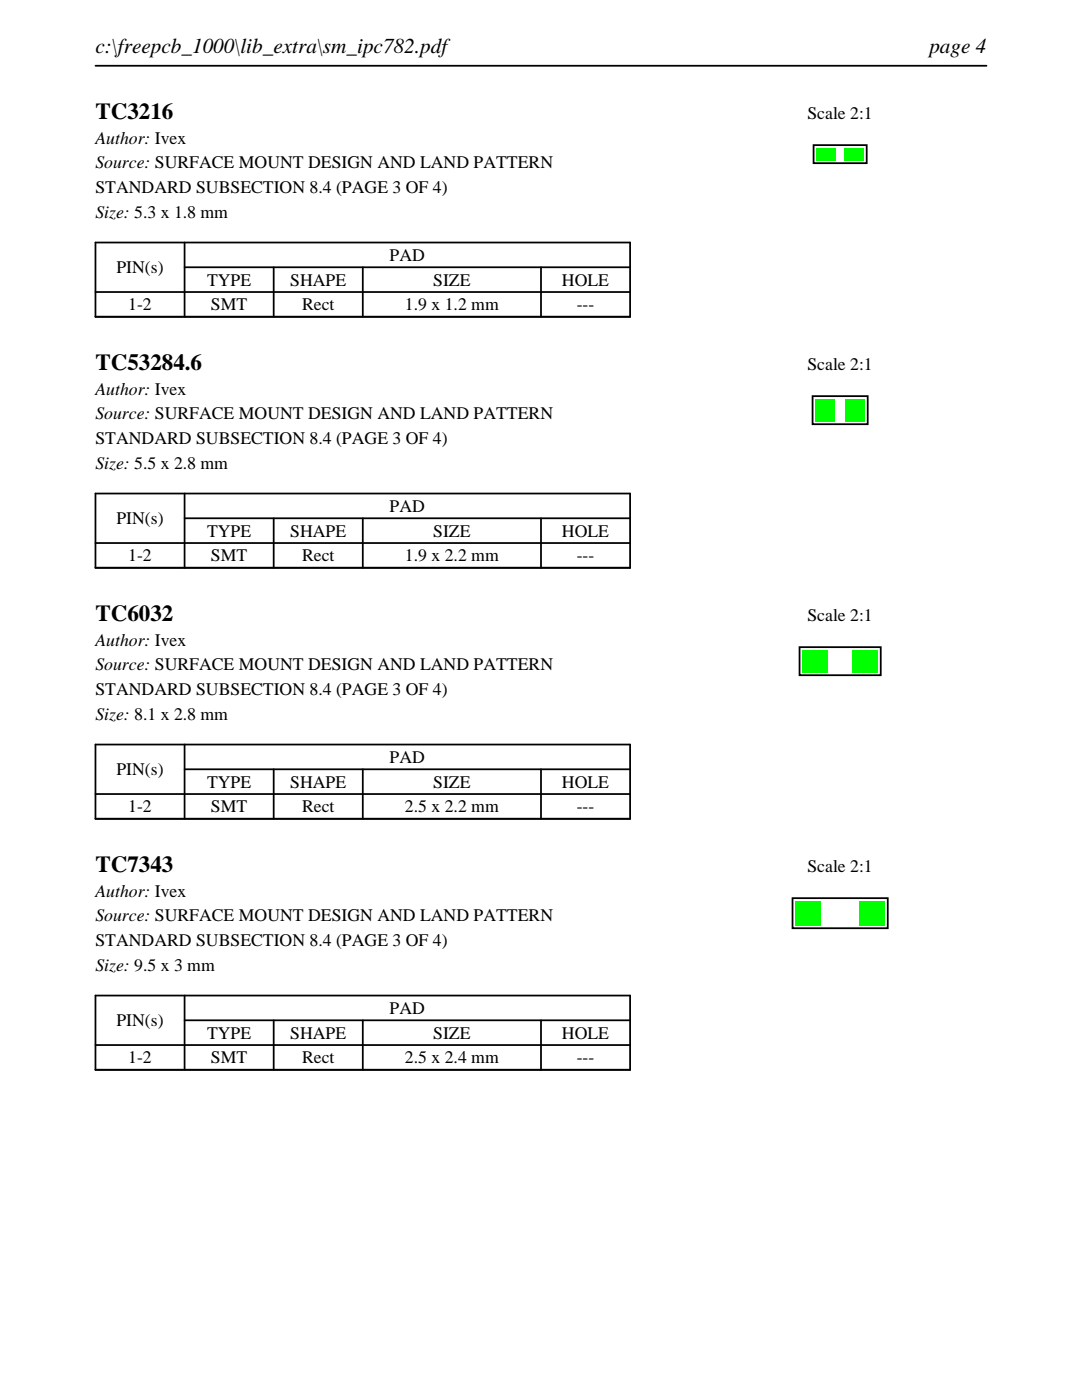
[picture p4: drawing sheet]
<svg xmlns="http://www.w3.org/2000/svg" width="216mm" height="279mm" viewBox="0 0 216 279" stroke-linecap="round" stroke-linejoin="round" font-family="sans-serif">
<defs><g id="words">
<g font-size="4.6">
<text x="19" y="23.7">TC3216</text>
<text x="19" y="73.8">TC53284.6</text>
<text x="19" y="123.9">TC6032</text>
<text x="19" y="174">TC7343</text>
</g>
<g font-size="4.2">
<text x="19" y="10.6">c:\freepcb_1000\lib_extra\sm_ipc782.pdf</text>
<text x="185.4" y="10.6">page 4</text>
</g>
<g font-size="3.5">
<text x="161.1" y="23.7">Scale 2:1</text>
<text x="19" y="28.6">Author: Ivex</text>
<text x="19" y="33.6">Source: SURFACE MOUNT DESIGN AND LAND PATTERN</text>
<text x="19" y="38.5">STANDARD SUBSECTION 8.4 (PAGE 3 OF 4)</text>
<text x="19" y="43.5">Size: 5.3 x 1.8 mm</text>
<text x="77.8" y="52.1">PAD</text>
<text x="23.2" y="54.5">PIN(s)</text>
<text x="41.3" y="57">TYPE</text>
<text x="57.9" y="57">SHAPE</text>
<text x="86.4" y="57">SIZE</text>
<text x="112.1" y="57">HOLE</text>
<text x="25.6" y="61.9">1-2</text>
<text x="42.1" y="61.9">SMT</text>
<text x="60.3" y="61.9">Rect</text>
<text x="80.8" y="61.9">1.9 x 1.2 mm</text>
<text x="115.1" y="61.9">---</text>
<text x="161.1" y="73.8">Scale 2:1</text>
<text x="19" y="78.7">Author: Ivex</text>
<text x="19" y="83.7">Source: SURFACE MOUNT DESIGN AND LAND PATTERN</text>
<text x="19" y="88.6">STANDARD SUBSECTION 8.4 (PAGE 3 OF 4)</text>
<text x="19" y="93.6">Size: 5.5 x 2.8 mm</text>
<text x="23.2" y="104.6">PIN(s)</text>
<text x="41.3" y="107.1">TYPE</text>
<text x="57.9" y="107.1">SHAPE</text>
<text x="77.8" y="102.2">PAD</text>
<text x="86.4" y="107.1">SIZE</text>
<text x="112.1" y="107.1">HOLE</text>
<text x="25.6" y="112">1-2</text>
<text x="42.1" y="112">SMT</text>
<text x="60.3" y="112">Rect</text>
<text x="80.8" y="112">1.9 x 2.2 mm</text>
<text x="115.1" y="112">---</text>
<text x="161.1" y="123.9">Scale 2:1</text>
<text x="19" y="128.8">Author: Ivex</text>
<text x="19" y="133.8">Source: SURFACE MOUNT DESIGN AND LAND PATTERN</text>
<text x="19" y="138.7">STANDARD SUBSECTION 8.4 (PAGE 3 OF 4)</text>
<text x="19" y="143.7">Size: 8.1 x 2.8 mm</text>
<text x="23.2" y="154.7">PIN(s)</text>
<text x="77.8" y="152.3">PAD</text>
<text x="41.3" y="157.2">TYPE</text>
<text x="57.9" y="157.2">SHAPE</text>
<text x="86.4" y="157.2">SIZE</text>
<text x="112.1" y="157.2">HOLE</text>
<text x="25.6" y="162.1">1-2</text>
<text x="42.1" y="162.1">SMT</text>
<text x="60.3" y="162.1">Rect</text>
<text x="80.8" y="162.1">2.5 x 2.2 mm</text>
<text x="115.1" y="162.1">---</text>
<text x="161.1" y="174">Scale 2:1</text>
<text x="19" y="178.9">Author: Ivex</text>
<text x="19" y="183.9">Source: SURFACE MOUNT DESIGN AND LAND PATTERN</text>
<text x="19" y="188.8">STANDARD SUBSECTION 8.4 (PAGE 3 OF 4)</text>
<text x="19" y="193.7">Size: 9.5 x 3 mm</text>
<text x="77.8" y="202.4">PAD</text>
<text x="23.2" y="204.8">PIN(s)</text>
<text x="41.3" y="207.3">TYPE</text>
<text x="57.9" y="207.3">SHAPE</text>
<text x="86.4" y="207.3">SIZE</text>
<text x="112.1" y="207.3">HOLE</text>
<text x="25.6" y="212.2">1-2</text>
<text x="42.1" y="212.2">SMT</text>
<text x="60.3" y="212.2">Rect</text>
<text x="80.8" y="212.2">2.5 x 2.4 mm</text>
<text x="115.1" y="212.2">---</text>
</g>
</g></defs>
<path d="M19 13.1h177.8M19 48.4h106.7v14.8h-106.7zM19 58.3h106.7M36.8 53.3h88.9M36.8 48.4v14.8M54.6 53.3v9.9M72.4 53.3v9.9M107.9 53.3v9.9" fill="none" stroke="#000" stroke-width=".35"/>
<path d="M162.3 29h10.6v3.6h-10.6z" fill="none" stroke="#000" stroke-width=".36"/>
<g fill="#0f0">
<path d="M162.9 29.6h3.8v2.4h-3.8z"/>
<path d="M168.5 29.6h3.8v2.4h-3.8z"/>
</g>
<path d="M19 98.5h106.7v14.8h-106.7zM36.8 98.5v14.8M19 108.4h106.7M36.8 103.4h88.9M54.6 103.4v9.9M72.4 103.4v9.9M107.9 103.4v9.9" fill="none" stroke="#000" stroke-width=".35"/>
<path d="M162.1 79.1h11v5.6h-11z" fill="none" stroke="#000" stroke-width=".36"/>
<g fill="#0f0">
<path d="M162.7 79.7h3.8v4.4h-3.8z"/>
<path d="M168.7 79.7h3.8v4.4h-3.8z"/>
</g>
<path d="M19 148.6h106.7v14.8h-106.7zM19 158.5h106.7M36.8 153.5h88.9M36.8 148.6v14.8M54.6 153.5v9.9M72.4 153.5v9.9M107.9 153.5v9.9" fill="none" stroke="#000" stroke-width=".35"/>
<path d="M159.5 129.2h16.2v5.6h-16.2z" fill="none" stroke="#000" stroke-width=".36"/>
<g fill="#0f0">
<path d="M160.1 129.8h5v4.4h-5z"/>
<path d="M170.1 129.8h5v4.4h-5z"/>
</g>
<path d="M19 198.7h106.7v14.8h-106.7zM36.8 198.7v14.8M19 208.6h106.7M36.8 203.6h88.9M54.6 203.6v9.9M72.4 203.6v9.9M107.9 203.6v9.9" fill="none" stroke="#000" stroke-width=".35"/>
<path d="M158.1 179.2h19v6h-19z" fill="none" stroke="#000" stroke-width=".36"/>
<g fill="#0f0">
<path d="M158.7 179.8h5v4.8h-5z"/>
<path d="M171.5 179.8h5v4.8h-5z"/>
</g>
<use href="#words"/>
</svg>
